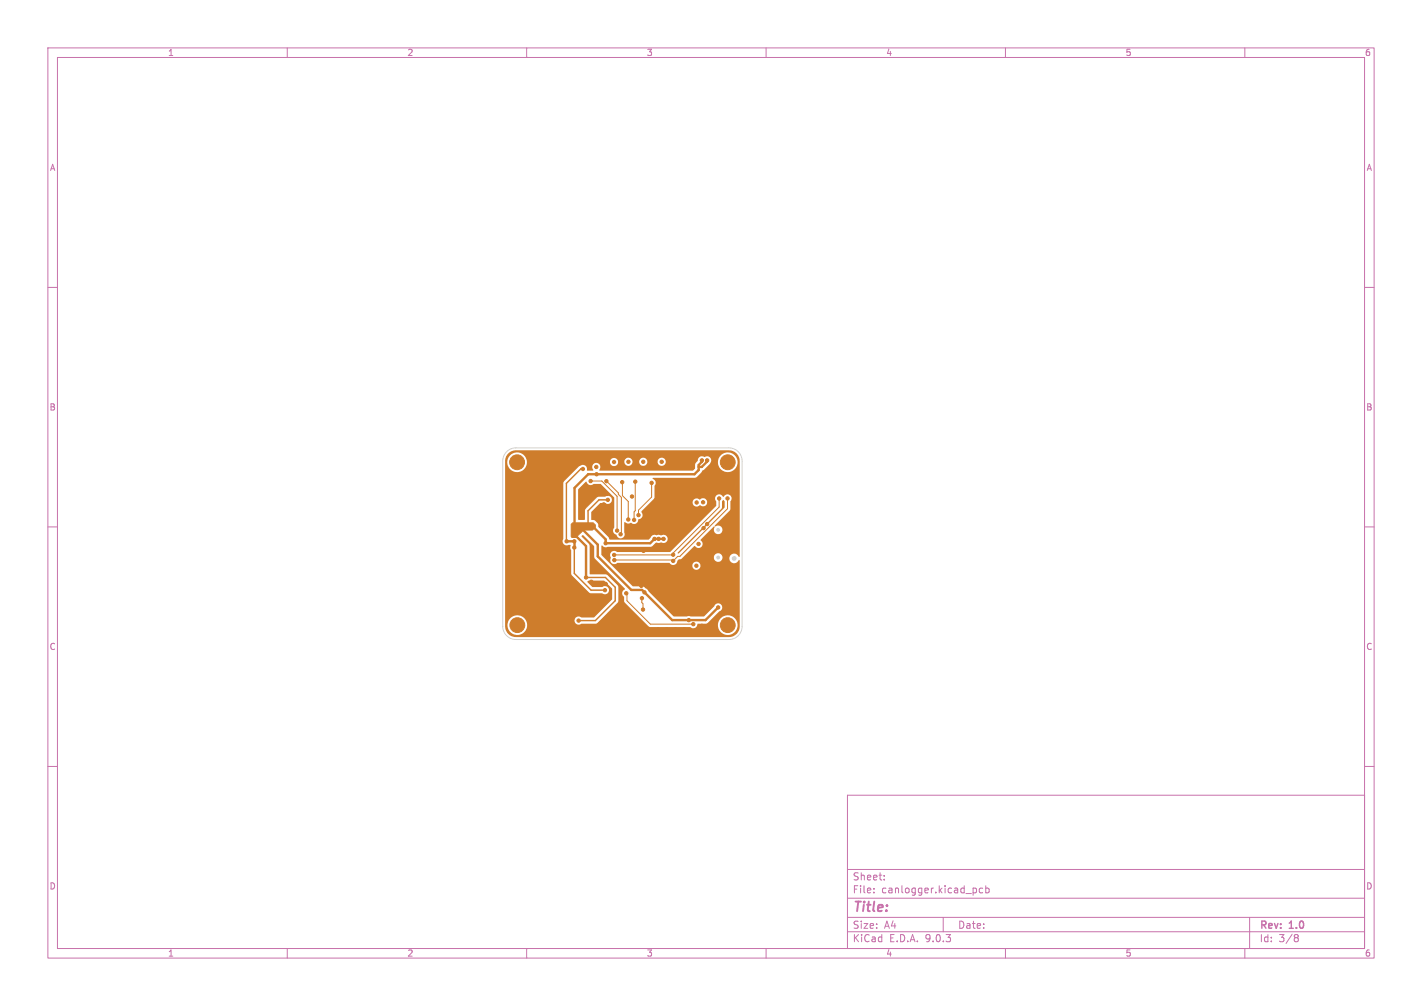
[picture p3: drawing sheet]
<svg xmlns="http://www.w3.org/2000/svg" width="297mm" height="210mm" viewBox="0 0 297 210" stroke-linecap="round" stroke-linejoin="round" font-family="sans-serif">
<defs><g id="words">
<text font-size="2.8" fill="#c872ab" x="178" y="190.9">Title:</text>
<g font-size="2.1" fill="#c872ab">
<text x="178" y="184">Sheet:</text>
<text x="178" y="186.7">File:</text>
<text x="184.1" y="186.7">canlogger.kicad_pcb</text>
<text x="178" y="196.9">KiCad</text>
<text x="178" y="194.1">Size:</text>
<text x="184.7" y="194.1">A4</text>
<text x="185.7" y="196.9">E.D.A.</text>
<text x="193.3" y="196.9">9.0.3</text>
<text x="200" y="194.1">Date:</text>
<text x="263" y="194.3">Rev:</text>
<text x="263" y="196.9">Id:</text>
<text x="267.1" y="196.9">3/8</text>
<text x="269.4" y="194.3">1.0</text>
</g>
<g font-size="1.8" fill="#c872ab">
<text x="35" y="11.9">1</text>
<text x="85" y="11.9">2</text>
<text x="135" y="11.9">3</text>
<text x="185" y="11.9">4</text>
<text x="235" y="11.9">5</text>
<text x="285" y="11.9">6</text>
<text x="10.3" y="35.9">A</text>
<text x="285.4" y="35.9">A</text>
<text x="10.3" y="85.9">B</text>
<text x="285.3" y="85.9">B</text>
<text x="10.3" y="135.9">C</text>
<text x="285.3" y="135.9">C</text>
<text x="10.3" y="185.9">D</text>
<text x="285.3" y="185.9">D</text>
<text x="35" y="199.9">1</text>
<text x="85" y="199.9">2</text>
<text x="135" y="199.9">3</text>
<text x="185" y="199.9">4</text>
<text x="235" y="199.9">5</text>
<text x="285" y="199.9">6</text>
</g>
</g></defs>
<g fill="none" stroke="#c872ab" stroke-width=".21">
<path d="M10 10h277v190h-277zM12 12h273v186h-273zM60 10v2M110 10v2M160 10v2M210 10v2M260 10v2M10 60h2M285 60h2M10 110h2M285 110h2M10 160h2"/>
<path d="M177 166h108v32h-108zM285 160h2M60 198v2M110 198v2M160 198v2M177 194.5h108M177 191.5h108M177 187.5h108M177 181.5h108M182.5 186.3v.1M182.5 185.5v.1M184.7 183.6v.1"/>
<path d="M184.7 182.8v.1M197 191.5v3M203.9 185.5v.8M205.2 185.5l-.4-.1-.3 .3 .2 .6h.5M205.9 185.5l.4-.1 .3 .3-.1 .6h-.6M205.9 184.9v1.5M210 198v2M260 198v2M261 191.5v6.5M270.6 195.1h.3l.3 .3-.3 .3M270.6 195.7h.3M270.9 195.7l.2 .2 .1 .4-.3 .3h-.3"/>
</g>
<g fill="#ce7d2c" stroke="#ce7d2c" stroke-width=".21">
<path d="M119.3 109.5l.3-.3h4.3l.4 .4v.5l-.6 .6h-1.8l-1.7 1.5h-.8l-.1-.2z"/>
<circle cx="152" cy="130.5" r="1.55"/>
<circle cx="152" cy="96.5" r="1.55"/>
<circle cx="108" cy="96.5" r="1.55"/>
<circle cx="108" cy="130.5" r="1.55"/>
<circle cx="139.9" cy="123.4" r=".35"/>
<circle cx="134.4" cy="115" r=".35"/>
<circle cx="146.6" cy="130.6" r=".35"/>
<circle cx="106.4" cy="100" r=".35"/>
<circle cx="110.6" cy="106" r=".35"/>
<circle cx="142.9" cy="122.4" r=".35"/>
<circle cx="130.2" cy="127.8" r=".35"/>
<circle cx="144" cy="122.3" r=".35"/>
<circle cx="123.5" cy="121.5" r=".35"/>
<circle cx="110.6" cy="110.7" r=".35"/>
<circle cx="153.6" cy="102.3" r=".35"/>
<circle cx="106.5" cy="122.9" r=".35"/>
<circle cx="125.3" cy="95.9" r=".35"/>
<circle cx="110.6" cy="116.3" r=".35"/>
<circle cx="126.7" cy="103.1" r=".35"/>
<circle cx="118.1" cy="97.9" r=".35"/>
<circle cx="153.6" cy="113.2" r=".35"/>
<circle cx="153.6" cy="103.5" r=".35"/>
<circle cx="126.8" cy="116.2" r=".35"/>
<circle cx="141.6" cy="105.4" r=".35"/>
<circle cx="126.1" cy="105.3" r=".35"/>
<circle cx="113.6" cy="103.2" r=".35"/>
<circle cx="153.4" cy="125.6" r=".35"/>
<circle cx="146.6" cy="131.9" r=".35"/>
<circle cx="143.2" cy="95" r=".35"/>
<circle cx="146.9" cy="110.2" r=".35"/>
<circle cx="151.3" cy="118.5" r=".35"/>
<circle cx="142.9" cy="131.4" r=".35"/>
<circle cx="153.6" cy="114.4" r=".35"/>
<circle cx="147.7" cy="109.4" r=".35"/>
<circle cx="126.5" cy="121.9" r=".35"/>
<circle cx="109.8" cy="116.3" r=".35"/>
<circle cx="153.6" cy="110.8" r=".35"/>
<circle cx="153.5" cy="123.8" r=".35"/>
<circle cx="139.3" cy="131.4" r=".35"/>
<circle cx="124.1" cy="95.9" r=".35"/>
<circle cx="141.9" cy="95" r=".35"/>
<circle cx="106.4" cy="105.8" r=".35"/>
<circle cx="133.9" cy="122.3" r=".35"/>
<circle cx="143.9" cy="110" r=".35"/>
<circle cx="137.5" cy="131.4" r=".35"/>
<circle cx="110.6" cy="105" r=".35"/>
<circle cx="135.2" cy="122.3" r=".35"/>
<circle cx="109.8" cy="110.7" r=".35"/>
<circle cx="127.9" cy="127.8" r=".35"/>
<circle cx="106.5" cy="125.9" r=".35"/>
<circle cx="106.5" cy="121.4" r=".35"/>
<circle cx="153.6" cy="112" r=".35"/>
<circle cx="147.2" cy="116.7" r=".35"/>
<circle cx="153.6" cy="100.8" r=".35"/>
<circle cx="141.1" cy="131.4" r=".35"/>
<circle cx="111.1" cy="125.9" r=".35"/>
<circle cx="122.6" cy="95.9" r=".35"/>
<circle cx="129.1" cy="127.8" r=".35"/>
<circle cx="106.5" cy="124.4" r=".35"/>
<circle cx="106.4" cy="101.1" r=".35"/>
<circle cx="111.1" cy="127.9" r=".35"/>
<circle cx="116.5" cy="112.5" r=".35"/>
<circle cx="121.9" cy="101.9" r=".35"/>
<circle cx="140.9" cy="111.1" r=".35"/>
<circle cx="144.3" cy="95" r=".35"/>
<circle cx="111.1" cy="126.9" r=".35"/>
<circle cx="138" cy="105.8" r=".35"/>
<circle cx="138" cy="106.9" r=".35"/>
<circle cx="140.5" cy="95" r=".35"/>
<circle cx="147.7" cy="96.1" r=".35"/>
<circle cx="146.6" cy="96.1" r=".35"/>
<circle cx="122.8" cy="109.8" r=".35"/>
<circle cx="124.6" cy="99" r=".35"/>
<circle cx="143.9" cy="129.5" r=".35"/>
<circle cx="121.4" cy="110.2" r=".35"/>
<circle cx="120" cy="109.8" r=".35"/>
<circle cx="137.5" cy="112.5" r=".35"/>
<circle cx="126.9" cy="104.4" r=".35"/>
<circle cx="122.4" cy="120.5" r=".35"/>
<circle cx="138.6" cy="112.5" r=".35"/>
<circle cx="136.7" cy="112.5" r=".35"/>
<circle cx="134.6" cy="123.7" r=".35"/>
<circle cx="150" cy="126.8" r=".35"/>
<circle cx="120.8" cy="129.5" r=".35"/>
<circle cx="120" cy="111.6" r=".35"/>
<circle cx="126.5" cy="113.4" r=".35"/>
<circle cx="132" cy="103.7" r=".35"/>
<circle cx="126.3" cy="123.2" r=".35"/>
<circle cx="119.9" cy="113" r=".35"/>
<circle cx="118.3" cy="113" r=".35"/>
<circle cx="121.8" cy="97.9" r=".35"/>
<circle cx="119.9" cy="114.3" r=".35"/>
<circle cx="145.9" cy="113.5" r=".35"/>
<circle cx="145.5" cy="118.1" r=".35"/>
<circle cx="134.1" cy="124.9" r=".35"/>
<circle cx="134.3" cy="127.2" r=".35"/>
<circle cx="144.8" cy="130.3" r=".35"/>
<circle cx="130.8" cy="123.8" r=".35"/>
<circle cx="146.9" cy="104.8" r=".35"/>
<circle cx="145.5" cy="104.9" r=".35"/>
<circle cx="124.5" cy="97.5" r=".35"/>
<circle cx="128.9" cy="110.8" r=".35"/>
<circle cx="123.4" cy="100.4" r=".35"/>
<circle cx="140.6" cy="115.8" r=".35"/>
<circle cx="150.2" cy="104.1" r=".35"/>
<circle cx="128.3" cy="115.8" r=".35"/>
<circle cx="129.6" cy="111.5" r=".35"/>
<circle cx="126.6" cy="100.4" r=".35"/>
<circle cx="140.6" cy="117.1" r=".35"/>
<circle cx="128.3" cy="116.9" r=".35"/>
<circle cx="151.9" cy="104.1" r=".35"/>
<circle cx="128.2" cy="96.4" r=".35"/>
<circle cx="131.2" cy="96.4" r=".35"/>
<circle cx="129.9" cy="100.7" r=".35"/>
<circle cx="131.2" cy="108.4" r=".35"/>
<circle cx="138.2" cy="96.4" r=".35"/>
<circle cx="133.4" cy="107.5" r=".35"/>
<circle cx="136.1" cy="100.8" r=".35"/>
<circle cx="134.3" cy="96.4" r=".35"/>
<circle cx="132.7" cy="100.5" r=".35"/>
<circle cx="132.4" cy="108.5" r=".35"/>
</g>
<path d="M146.6 96.1v.3l-.7 .7v1l-.8 .9h-22.3l-2.8 2.9v8M147.7 96.1l-.1 .3-1 1.1h-.7M118.3 113h1.6v1.3M120 111.6l2.4 2.4v6.6M121.4 110.3l3.4 3.4v2.5l7 7h2.3l6.3 6.3h7l2.6-2.7M122.8 109.8h.9l2.8 2.8v.8M126.5 113.4h.1M138.6 112.5h-1.9l-.9 .9h-9.3" fill="none" stroke="#ce7d2c" stroke-width=".5"/>
<path d="M121.7 97.9h-.4l-3 3v12.1M119.7 113h.2M119.9 114.3v5.4l3.6 3.5h2.8M127 104.4h-1.9l-2.3 2.2v3.2M122.4 120.6h4l2.1 2v2.8l-4.2 4.2h-3.5" fill="none" stroke="#ce7d2c" stroke-width=".3"/>
<g fill="none" stroke="#ce7d2c" stroke-width=".21">
<path d="M123.4 100.4h2.3l3.2 3.2v7.2M126.6 100.5h.1M126.7 100.5l2.4 2.4v.3l.7 .6v7.6l-.2 .1M128.3 115.8v.1M128.4 116.9h.1M129.9 100.7l.1 2.8 1.2 1.2v3.7M132.7 100.3v6.3l-.3 .3v1.6M136.1 100.8v3l-2.7 2.7v1M140.6 115.8h.1M150.2 104.1v1.8l-9.6 9.6v.4l-12.3-.1M152 104.1v2.1l-10 10h-.4l-1 .9-.2-.2h-12.1M130.8 123.9l.1 .1v1.4l5 4.9h8.9"/>
<path d="M134.1 124.9l-.1 .9 .3 .3v1.2"/>
</g>
<g fill="#ce7d2c">
<path d="M151 104.4l.3 .3v1.3l-9.5 9.5h-.2v-.2l9.1-9.1 .1-1.5z"/>
<path d="M106.1 94.8l.8-.7 .9-.1h44.4a2.25 2.25 0 0 1 2.3 2.3v19.8l-.1 .2a1.04 1.04 0 0 0-1.7-.5 1.04 1.04 0 0 0 .1 1.7 1.04 1.04 0 0 0 1.6-.6l.1 .1v13.7a2.25 2.25 0 0 1-2.3 2.3h-44.5a2.25 2.25 0 0 1-2.2-2.3v-.3h.5a2.05 2.05 0 0 0 2.9 2 2.05 2.05 0 0 0 .4-3.5 2.05 2.05 0 0 0-3.3 1.2v.3h-.5v-17.5h12a.87 .87 0 0 0 1.3 .9h.4l-.1 .6 .2 .5v4.9l.1 .3 3.7 3.7 2.7 .1a.87 .87 0 0 0 1.2-.1 .87 .87 0 0 0 0-1.2 .87 .87 0 0 0-1.2-.1h-2.1l-1-1v-.1l.3-.2h3.2l1.6 1.7v2.2l-3.7 3.8h-2.7a.86 .86 0 0 0-1.2 .1 .86 .86 0 0 0 .1 1.2 .86 .86 0 0 0 1.1 0l3.3-.1 4.3-4.3 .2-.3-.1-3.2-2.2-2.3-.4-.1-3.3-.1v-5.9l-.2-.4-1.5-1.5 .1-.3h.2l2.3 2.3v2.2l.2 .4 6.2 6.4a.94 .94 0 0 0-.2 1.6l.2 1.2 5.1 5.1h8.5a.89 .89 0 0 0 1 .2 .89 .89 0 0 0 .6-.7h4.2v.2a2.05 2.05 0 0 0 3.2 1.7 2.05 2.05 0 0 0 0-3.6 2.05 2.05 0 0 0-3.2 1.7l-4.2-.1 .1-.1 1.9-.1 2.5-2.5a.86 .86 0 0 0 .4-1.4 .86 .86 0 0 0-1.4 .4l-2.2 2.1h-6.3l-5.6-5.7-.8-.6h-2.2l-4.3-4.4h16.8a.85 .85 0 0 0 1.2 .9 .85 .85 0 0 0 .2-1.4 .85 .85 0 0 0-1.4 .4v.1h-16.8l-2.2-2.2h1.8l.2 .5a.91 .91 0 0 0 .2 1.3 .91 .91 0 0 0 1.2-.1h10.8a.88 .88 0 0 0 1 .4 .88 .88 0 0 0 .7-.8l1.2-.8h6.4a.9 .9 0 0 0 1.3 .9 .9 .9 0 0 0 .2-1.5 .9 .9 0 0 0-1.5 .5v.1h-6.4l2.4-2.3a.92 .92 0 0 0 1.4 .2 .92 .92 0 0 0-.2-1.5l2.8-2.8h.2a.92 .92 0 0 0 0 1.4 .92 .92 0 0 0 1.4-.2 .92 .92 0 0 0-.3-1.3l-.5-.1-.5 .2-.1-.1 3.1-3.2 .2-2a.88 .88 0 0 0-.2-1.3 .88 .88 0 0 0-1.3 .4 .9 .9 0 0 0-1.3-.4 .9 .9 0 0 0-.2 1.4v.9l-9.7 9.6h-11.1a.85 .85 0 0 0-.8-.1 .85 .85 0 0 0-.6 .7h-1.8v-1.9l.8 .3h9.5l.4-.2 .7-.7h.9a.98 .98 0 0 0 1.1-.1 .98 .98 0 0 0 .4-1.1 1.21 1.21 0 0 0-1.5-.4h-.8a.87 .87 0 0 0-1.2 .6l-.5 .3h-8.1l-.2-.5-2.1-2.1-.2-.8-.6-.6-.7-.2v-1.5l1.8-1.9h1.1a.86 .86 0 0 0 1.2-.1 .86 .86 0 0 0-.1-1.2 .86 .86 0 0 0-1.1 0h-1.4l-.3 .1-2.5 2.5v2.2h-1.4v-6.3l1.6-1.7a1.02 1.02 0 0 0 1.6 .5h1.5l2.8 2.9v6.3a.93 .93 0 0 0 .5 1.5 .86 .86 0 0 0 1.1 .6 .86 .86 0 0 0 .5-1.2v-2.1l.7 .3 .6-.2a.99 .99 0 0 0 1.1 .2 .99 .99 0 0 0 .6-.9 .95 .95 0 0 0 .6-1.6l1.9-2h8.7a.91 .91 0 0 0 .6 .9 .91 .91 0 0 0 1-.2 .88 .88 0 0 0 1.3-.1 .88 .88 0 0 0-.1-1.3 .88 .88 0 0 0-1.3 .2 .86 .86 0 0 0-.9-.2 .86 .86 0 0 0-.6 .7h-8.7l.8-1v-2.4a.96 .96 0 0 0-.4-1.5l.1-.1 8.9-.1 2.9-2.8 .3-.5h1.4v.2a2.05 2.05 0 0 0 3.2 1.7 2.05 2.05 0 0 0 0-3.6 2.05 2.05 0 0 0-3.2 1.7l-1.4-.1a.93 .93 0 0 0-.4-.9 .93 .93 0 0 0-1 0 .89 .89 0 0 0-1 0 .89 .89 0 0 0-.4 .8l-.5 .7v.9l-.5 .4h-19.5a.9 .9 0 0 0 0-1.3 .9 .9 0 0 0-1.3 0 .9 .9 0 0 0 0 1.3h-1.3a.97 .97 0 0 0-.5-1.1 .97 .97 0 0 0-1.2 .3l-3.2 3.3-.1 11.8-.1 .4h-12v-16.5h.4a2.05 2.05 0 0 0 2.1 2.2 2.05 2.05 0 0 0 2.1-2.2h17.3v.1a.85 .85 0 0 0 1 .8 .85 .85 0 0 0 .7-1h1.3v.2a.85 .85 0 0 0 .9 .8 .85 .85 0 0 0 .8-1h1.4v.2a.85 .85 0 0 0 .9 .8 .85 .85 0 0 0 .8-1h2.1v.2a.85 .85 0 0 0 1.4 .6 .85 .85 0 0 0 0-1.4 .85 .85 0 0 0-1.4 .6h-2.1v-.1a.85 .85 0 0 0-.9-.7 .85 .85 0 0 0-.8 .8h-1.4v-.1a.85 .85 0 0 0-.9-.7 .85 .85 0 0 0-.8 .8l-1.3-.1a.85 .85 0 0 0-.9-.6 .85 .85 0 0 0-.8 .8h-17.3a2.05 2.05 0 0 0-2.1-2 2.05 2.05 0 0 0-2.1 2h-.4v-.4z"/>
</g>
<path d="M105.8 94.3a2.75 2.75 0 0 1 2-.8h44.4a2.75 2.75 0 0 1 2.8 2.8v34.5a2.75 2.75 0 0 1-2.8 2.7h-44.4a2.75 2.75 0 0 1-2.8-2.7v-34.5a2.75 2.75 0 0 1 .8-2z" fill="none" stroke="#d0d2cd" stroke-width=".21"/>
<g fill="#d0d2cd">
<circle cx="150" cy="110.6" r=".4"/>
<circle cx="150" cy="116.4" r=".4"/>
<circle cx="153.3" cy="116.6" r=".5"/>
</g>
<use href="#words"/>
</svg>
